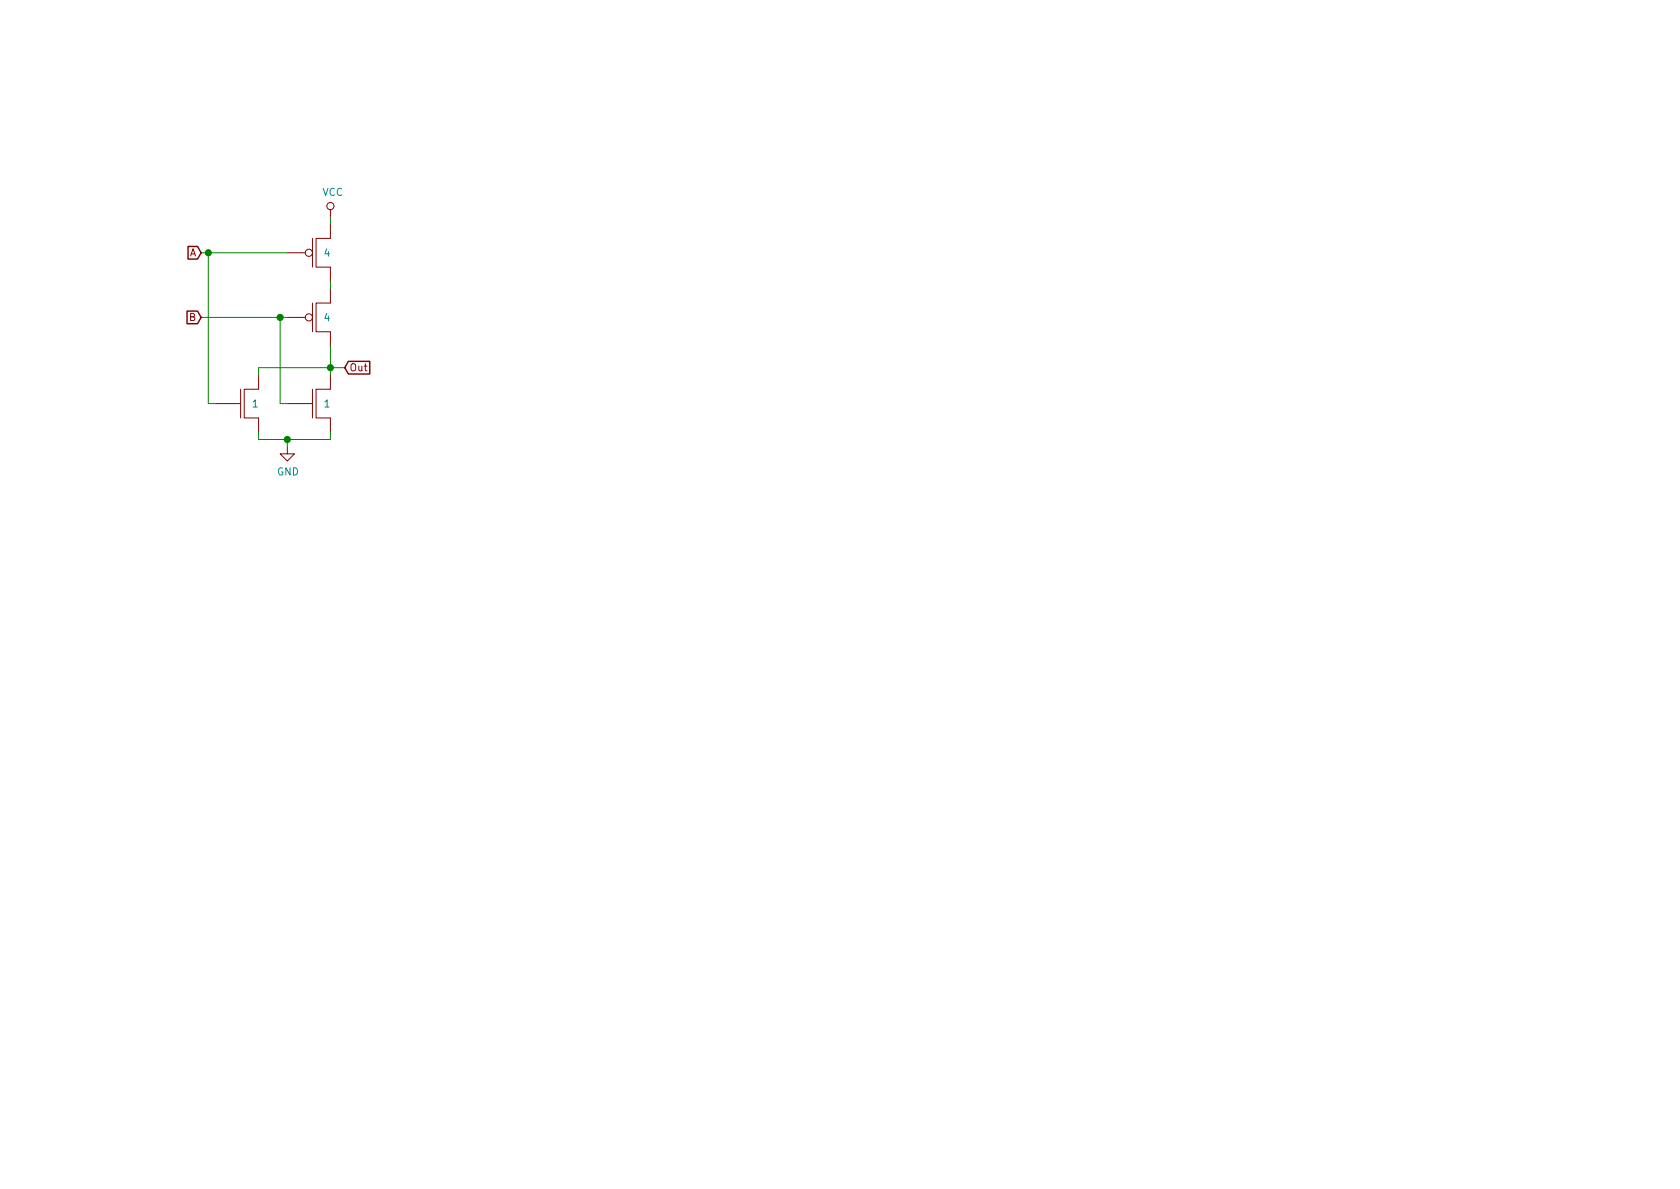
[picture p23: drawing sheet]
<svg xmlns="http://www.w3.org/2000/svg" width="297mm" height="210mm" viewBox="0 0 297 210" stroke-linecap="round" stroke-linejoin="round" font-family="sans-serif">
<defs><g id="words">
<g font-size="1.8" fill="#008484">
<text x="57" y="34.6">VCC</text>
<text x="57.4" y="45.4">4</text>
<text x="57.4" y="56.8">4</text>
<text x="44.7" y="72.1">1</text>
<text x="57.4" y="72.1">1</text>
<text x="49" y="84.1">GND</text>
</g>
<g font-size="1.8" fill="#840000">
<text x="33.5" y="45.3">A</text>
<text x="33.5" y="56.8">B</text>
<text x="61.7" y="65.7">Out</text>
</g>
</g></defs>
<g fill="none" stroke="#840000" stroke-width=".18">
<path d="M58.4 39.6v2.6h-2.5v5h2.5v2.6M58.4 37.1v1.2M50.8 44.7h3.2M50.8 56.1h3.2M55.2 42.2v5M55.2 53.6v5.1M58.4 51v2.6h-2.5v5.1h2.5v2.5M38.1 71.4h4.4M42.5 68.8v5.1M45.7 66.3v2.5h-2.5v5.1h2.5v2.5M50.8 79v1.3h1.3l-1.3 1.2-1.3-1.2h1.3M50.8 71.4h4.4"/>
<path d="M55.2 68.8v5.1M58.4 66.3v2.5h-2.5v5.1h2.5v2.5"/>
<circle cx="58.4" cy="36.4" r=".63"/>
<circle cx="54.6" cy="44.7" r=".63"/>
<circle cx="54.6" cy="56.1" r=".63"/>
</g>
<path d="M58.4 38.3v1.3M35.6 56.1h15.2M35.6 44.7h15.2M36.8 44.7v26.7h1.3M49.5 56.1v15.3h1.3M58.4 49.8v1.2M45.7 76.4v1.3h12.7v-1.3M50.8 77.7v1.3M58.4 61.2v5.1M61 65h-15.3v1.3" fill="none" stroke="#008400" stroke-width=".18"/>
<path d="M33.1 55h1.8l.7 1.1-.7 1.1h-1.8zM33.2 43.6h1.7l.7 1.1-.7 1.1h-1.7zM61.6 63.9h3.8v2.2h-3.8l-.6-1.1z" fill="none" stroke="#840000" stroke-width=".25"/>
<g fill="#008400" stroke="#008400" stroke-width=".25">
<circle cx="36.8" cy="44.7" r=".51"/>
<circle cx="49.5" cy="56.1" r=".51"/>
<circle cx="58.4" cy="65" r=".51"/>
<circle cx="50.8" cy="77.7" r=".51"/>
</g>
<use href="#words"/>
</svg>
